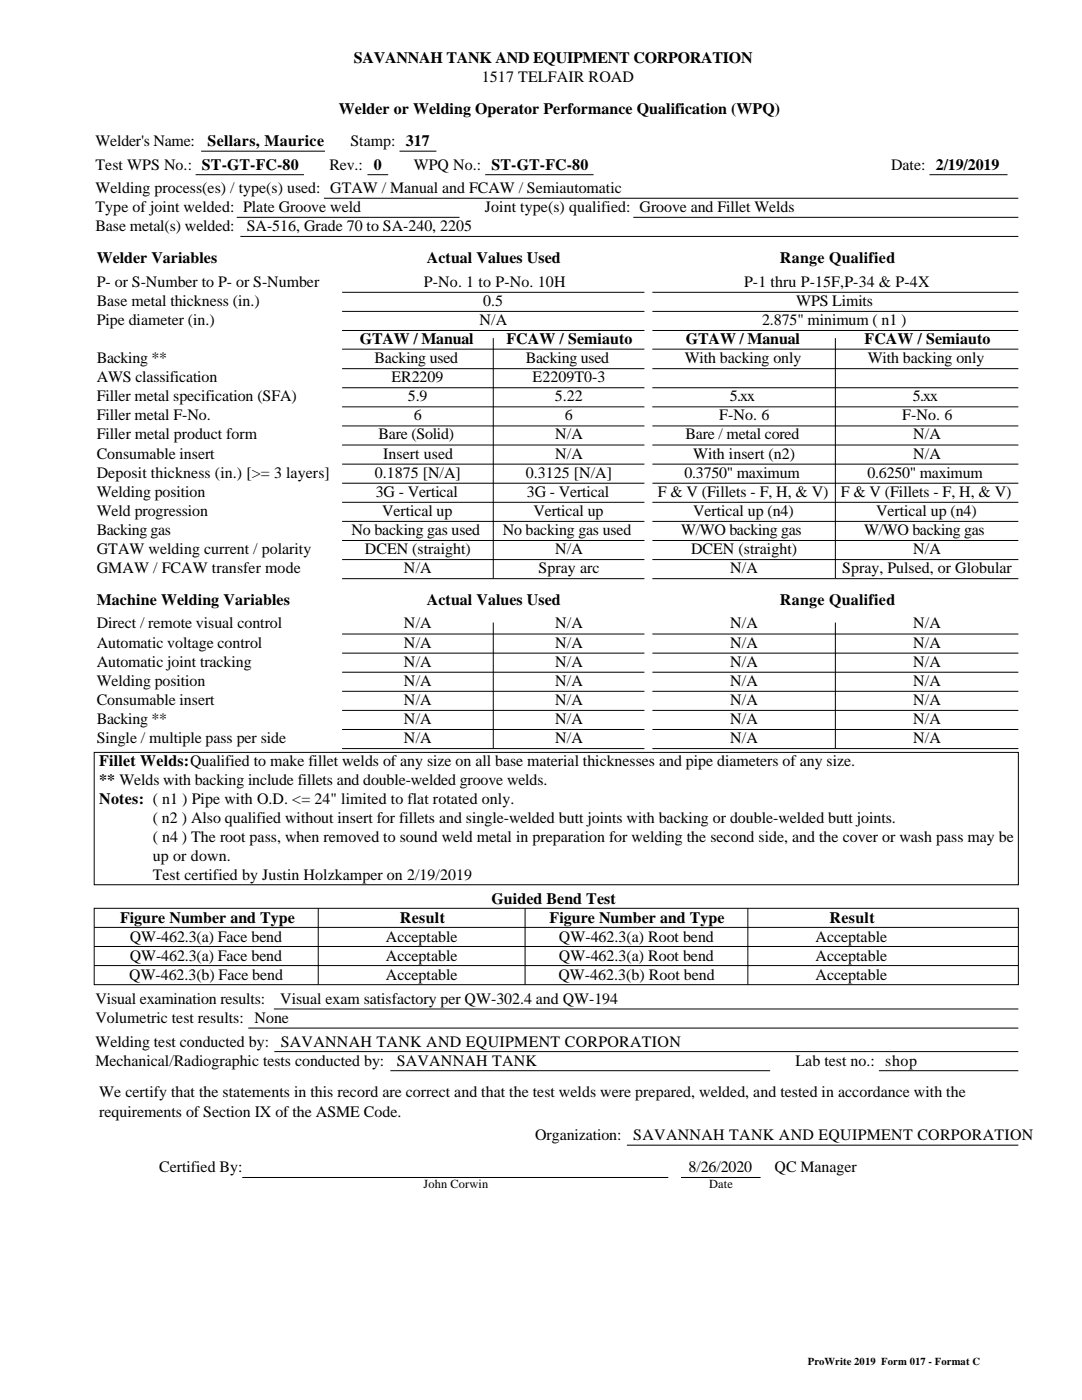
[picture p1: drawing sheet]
<svg xmlns="http://www.w3.org/2000/svg" width="216mm" height="279mm" viewBox="0 0 216 279" stroke-linecap="round" stroke-linejoin="round" font-family="sans-serif">
<defs><g id="words">
<g font-size="3.2">
<text x="70.6" y="12.7">SAVANNAH TANK AND EQUIPMENT CORPORATION</text>
<text x="96.1" y="16.5">1517 TELFAIR ROAD</text>
<text x="67.6" y="22.8">Welder or Welding Operator Performance Qualification (WPQ)</text>
<text x="19" y="29.2">Welder's Name:</text>
<text x="41.4" y="29.2">Sellars, Maurice</text>
<text x="69.9" y="29.2">Stamp: 317</text>
<text x="19" y="33.9">Test WPS No.: ST-GT-FC-80</text>
<text x="65.7" y="33.9">Rev.: 0</text>
<text x="82.5" y="33.9">WPQ No.: ST-GT-FC-80</text>
<text x="177.8" y="33.9">Date: 2/19/2019</text>
<text x="19" y="38.6">Welding process(es) / type(s) used: GTAW / Manual and FCAW / Semiautomatic</text>
<text x="19" y="42.4">Type of joint welded: Plate Groove weld</text>
<text x="19" y="46.2">Base metal(s) welded:</text>
<text x="49.2" y="46.2">SA-516, Grade 70 to SA-240, 2205</text>
<text x="96.8" y="42.4">Joint type(s) qualified: Groove and Fillet Welds</text>
<text x="19.3" y="52.5">Welder Variables</text>
<text x="85.2" y="52.5">Actual Values Used</text>
<text x="155.6" y="52.5">Range Qualified</text>
<text x="19.3" y="57.2">P- or S-Number to P- or S-Number</text>
<text x="84.6" y="57.2">P-No. 1 to P-No. 10H</text>
<text x="148.5" y="57.2">P-1 thru P-15F,P-34 &amp; P-4X</text>
<text x="19.3" y="61">Base metal thickness (in.)</text>
<text x="19.3" y="64.8">Pipe diameter (in.)</text>
<text x="95.7" y="64.8">N/A</text>
<text x="96.4" y="61">0.5</text>
<text x="152.1" y="64.8">2.875&quot; minimum ( n1 )</text>
<text x="158.9" y="61">WPS Limits</text>
<text x="71.8" y="68.7">GTAW / Manual</text>
<text x="101.1" y="68.7">FCAW / Semiauto</text>
<text x="136.9" y="68.7">GTAW / Manual</text>
<text x="172.5" y="68.7">FCAW / Semiauto</text>
<text x="19.3" y="72.5">Backing **</text>
<text x="19.3" y="76.3">AWS classification</text>
<text x="74.8" y="72.5">Backing used</text>
<text x="78.1" y="76.3">ER2209</text>
<text x="104.9" y="72.5">Backing used</text>
<text x="106.3" y="76.3">E2209T0-3</text>
<text x="136.6" y="72.5">With backing only</text>
<text x="173.1" y="72.5">With backing only</text>
<text x="19.3" y="80.1">Filler metal specification (SFA)</text>
<text x="19.3" y="83.9">Filler metal F-No.</text>
<text x="81.4" y="80.1">5.9</text>
<text x="82.5" y="83.9">6</text>
<text x="110.7" y="80.1">5.22</text>
<text x="112.7" y="83.9">6</text>
<text x="143.5" y="83.9">F-No. 6</text>
<text x="145.7" y="80.1">5.xx</text>
<text x="180" y="83.9">F-No. 6</text>
<text x="182.2" y="80.1">5.xx</text>
<text x="19.3" y="87.7">Filler metal product form</text>
<text x="75.5" y="87.7">Bare (Solid)</text>
<text x="110.8" y="87.7">N/A</text>
<text x="136.8" y="87.7">Bare / metal cored</text>
<text x="182.2" y="87.7">N/A</text>
<text x="19.3" y="91.5">Consumable insert</text>
<text x="19.3" y="95.3">Deposit thickness (in.) [&gt;= 3 layers]</text>
<text x="74.8" y="95.3">0.1875 [N/A]</text>
<text x="76.4" y="91.5">Insert used</text>
<text x="104.9" y="95.3">0.3125 [N/A]</text>
<text x="110.8" y="91.5">N/A</text>
<text x="136.6" y="95.3">0.3750&quot; maximum</text>
<text x="138.3" y="91.5">With insert (n2)</text>
<text x="173.1" y="95.3">0.6250&quot; maximum</text>
<text x="182.2" y="91.5">N/A</text>
<text x="19.3" y="99.1">Welding position</text>
<text x="75" y="99.1">3G - Vertical</text>
<text x="105.1" y="99.1">3G - Vertical</text>
<text x="131.2" y="99.1">F &amp; V (Fillets - F, H, &amp; V)</text>
<text x="167.7" y="99.1">F &amp; V (Fillets - F, H, &amp; V)</text>
<text x="19.3" y="102.9">Weld progression</text>
<text x="19.3" y="106.8">Backing gas</text>
<text x="70.2" y="106.8">No backing gas used</text>
<text x="76.3" y="102.9">Vertical up</text>
<text x="100.3" y="106.8">No backing gas used</text>
<text x="106.4" y="102.9">Vertical up</text>
<text x="135.9" y="106.8">W/WO backing gas</text>
<text x="138.3" y="102.9">Vertical up (n4)</text>
<text x="172.4" y="106.8">W/WO backing gas</text>
<text x="174.8" y="102.9">Vertical up (n4)</text>
<text x="19.3" y="110.6">GTAW welding current / polarity</text>
<text x="72.8" y="110.6">DCEN (straight)</text>
<text x="110.8" y="110.6">N/A</text>
<text x="137.9" y="110.6">DCEN (straight)</text>
<text x="182.2" y="110.6">N/A</text>
<text x="19.3" y="114.4">GMAW / FCAW transfer mode</text>
<text x="80.6" y="114.4">N/A</text>
<text x="107.5" y="114.4">Spray arc</text>
<text x="145.7" y="114.4">N/A</text>
<text x="168.1" y="114.4">Spray, Pulsed, or Globular</text>
<text x="19.3" y="120.7">Machine Welding Variables</text>
<text x="19.3" y="125.4">Direct / remote visual control</text>
<text x="80.6" y="125.4">N/A</text>
<text x="85.2" y="120.7">Actual Values Used</text>
<text x="110.8" y="125.4">N/A</text>
<text x="145.7" y="125.4">N/A</text>
<text x="155.6" y="120.7">Range Qualified</text>
<text x="182.2" y="125.4">N/A</text>
<text x="19.3" y="129.2">Automatic voltage control</text>
<text x="80.6" y="129.2">N/A</text>
<text x="110.8" y="129.2">N/A</text>
<text x="145.7" y="129.2">N/A</text>
<text x="182.2" y="129.2">N/A</text>
<text x="19.3" y="133">Automatic joint tracking</text>
<text x="19.3" y="136.9">Welding position</text>
<text x="80.6" y="133">N/A</text>
<text x="80.6" y="136.9">N/A</text>
<text x="110.8" y="133">N/A</text>
<text x="110.8" y="136.9">N/A</text>
<text x="145.7" y="133">N/A</text>
<text x="145.7" y="136.9">N/A</text>
<text x="182.2" y="133">N/A</text>
<text x="182.2" y="136.9">N/A</text>
<text x="19.3" y="140.7">Consumable insert</text>
<text x="80.6" y="140.7">N/A</text>
<text x="110.8" y="140.7">N/A</text>
<text x="145.7" y="140.7">N/A</text>
<text x="182.2" y="140.7">N/A</text>
<text x="19.3" y="144.5">Backing **</text>
<text x="19.3" y="148.3">Single / multiple pass per side</text>
<text x="80.6" y="144.5">N/A</text>
<text x="80.6" y="148.3">N/A</text>
<text x="110.8" y="144.5">N/A</text>
<text x="110.8" y="148.3">N/A</text>
<text x="145.7" y="144.5">N/A</text>
<text x="145.7" y="148.3">N/A</text>
<text x="182.2" y="144.5">N/A</text>
<text x="182.2" y="148.3">N/A</text>
<text x="19.8" y="152.9">Fillet Welds:Qualified to make fillet welds of any size on all base material thicknesses and pipe diameters of any size.</text>
<text x="19.8" y="156.7">** Welds with backing include fillets and double-welded groove welds.</text>
<text x="19.8" y="160.5">Notes: ( n1 ) Pipe with O.D. &lt;= 24&quot; limited to flat rotated only.</text>
<text x="30.5" y="164.3">( n2 ) Also qualified without insert for fillets and single-welded butt joints with backing or double-welded butt joints.</text>
<text x="30.5" y="168.1">( n4 ) The root pass, when removed to sound weld metal in preparation for welding the second side, and the cover or wash pass may be</text>
<text x="30.5" y="171.9">up or down.</text>
<text x="30.5" y="175.7">Test certified by Justin Holzkamper on 2/19/2019</text>
<text x="23.9" y="184.2">Figure Number and Type</text>
<text x="79.8" y="184.2">Result</text>
<text x="98.1" y="180.4">Guided Bend Test</text>
<text x="109.7" y="184.2">Figure Number and Type</text>
<text x="165.5" y="184.2">Result</text>
<text x="25.9" y="188">QW-462.3(a) Face bend</text>
<text x="25.9" y="191.8">QW-462.3(a) Face bend</text>
<text x="77" y="188">Acceptable</text>
<text x="77" y="191.8">Acceptable</text>
<text x="111.5" y="188">QW-462.3(a) Root bend</text>
<text x="111.5" y="191.8">QW-462.3(a) Root bend</text>
<text x="162.7" y="188">Acceptable</text>
<text x="162.7" y="191.8">Acceptable</text>
<text x="25.8" y="195.7">QW-462.3(b) Face bend</text>
<text x="77" y="195.7">Acceptable</text>
<text x="111.4" y="195.7">QW-462.3(b) Root bend</text>
<text x="162.7" y="195.7">Acceptable</text>
<text x="19" y="200.4">Visual examination results:</text>
<text x="55.9" y="200.4">Visual exam satisfactory per QW-302.4 and QW-194</text>
<text x="19" y="204.2">Volumetric test results: None</text>
<text x="19" y="208.9">Welding test conducted by:</text>
<text x="56" y="208.9">SAVANNAH TANK AND EQUIPMENT CORPORATION</text>
<text x="19" y="212.7">Mechanical/Radiographic tests conducted by:</text>
<text x="79.2" y="212.7">SAVANNAH TANK</text>
<text x="158.7" y="212.7">Lab test no.: shop</text>
<text x="19.8" y="219">We certify that the statements in this record are correct and that the test welds were prepared, welded, and tested in accordance with the</text>
<text x="19.8" y="222.8">requirements of Section IX of the ASME Code.</text>
<text x="106.8" y="227.5">Organization:</text>
<text x="126.4" y="227.5">SAVANNAH TANK AND EQUIPMENT CORPORATION</text>
<text x="31.7" y="233.9">Certified By:</text>
<text x="137.4" y="233.9">8/26/2020</text>
<text x="154.6" y="233.9">QC Manager</text>
</g>
<g font-size="2.5">
<text x="84.5" y="237">John Corwin</text>
<text x="141.5" y="237">Date</text>
</g>
<text font-size="2.1" x="161.2" y="272.4">ProWrite 2019 Form 017 - Format C</text>
</g></defs>
<g fill="none" stroke="#000" stroke-width=".2">
<path d="M39 34.9h21.7M40.1 30.2h24.8M64.6 39.6h138.6M73.3 34.9h4.2M79.7 30.2h7.4M96.8 34.9h21.6M185.5 34.9h15.5M47.2 43.4h44.5M48 47.2h155.2M68.3 58.3h60.3M126.4 43.4h76.8M130.2 58.3h73"/>
<path d="M68.3 62.1h60.3M68.3 66h60.3M68.3 69.7h60.3M68.3 73.6h60.3M68.3 77.4h60.3M98.4 67.5v47.9M130.2 62.1h73M130.2 66h73M130.2 69.7h73M130.2 73.6h73M130.2 77.4h73M166.7 67.5v47.9"/>
<path d="M68.3 81.2h60.3M68.3 85h60.3M68.3 88.8h60.3M68.3 92.6h60.3M68.3 96.4h60.3M130.2 81.2h73M130.2 85h73M130.2 88.8h73M130.2 92.6h73M130.2 96.4h73M68.3 100.2h60.3M68.3 104.1h60.3"/>
<path d="M68.3 107.9h60.3M68.3 111.7h60.3M68.3 115.5h60.3M130.2 100.2h73M130.2 104.1h73M130.2 107.9h73M130.2 111.7h73M130.2 115.5h73M68.3 126.5h60.3M68.3 130.3h60.3M68.3 134.2h60.3M68.3 138h60.3"/>
<path d="M98.4 124.2v25.1M130.2 126.5h73M130.2 130.3h73M130.2 134.2h73M130.2 138h73M166.7 124.2v25.1M18.8 150.2h184.4v26.4h-184.4zM68.3 141.8h60.3M68.3 145.6h60.3M68.3 149.4h60.3M130.2 141.8h73M130.2 145.6h73"/>
<path d="M130.2 149.4h73M18.8 181.3h184.4v15.2h-184.4zM18.8 185.1h184.4M18.8 188.9h184.4M18.8 192.7h184.4M63.5 181.3v15.2M104.8 181.3v15.2M149.2 181.3v15.2M49.5 205.2h153.7M54.7 201.4h148.5M54.7 209.9h148.5M77.9 213.7h75.8"/>
<path d="M175.4 213.7h27.8M48.3 235h85M125.1 228.5h78.1M135.9 235h15.9"/>
</g>
<use href="#words"/>
</svg>
